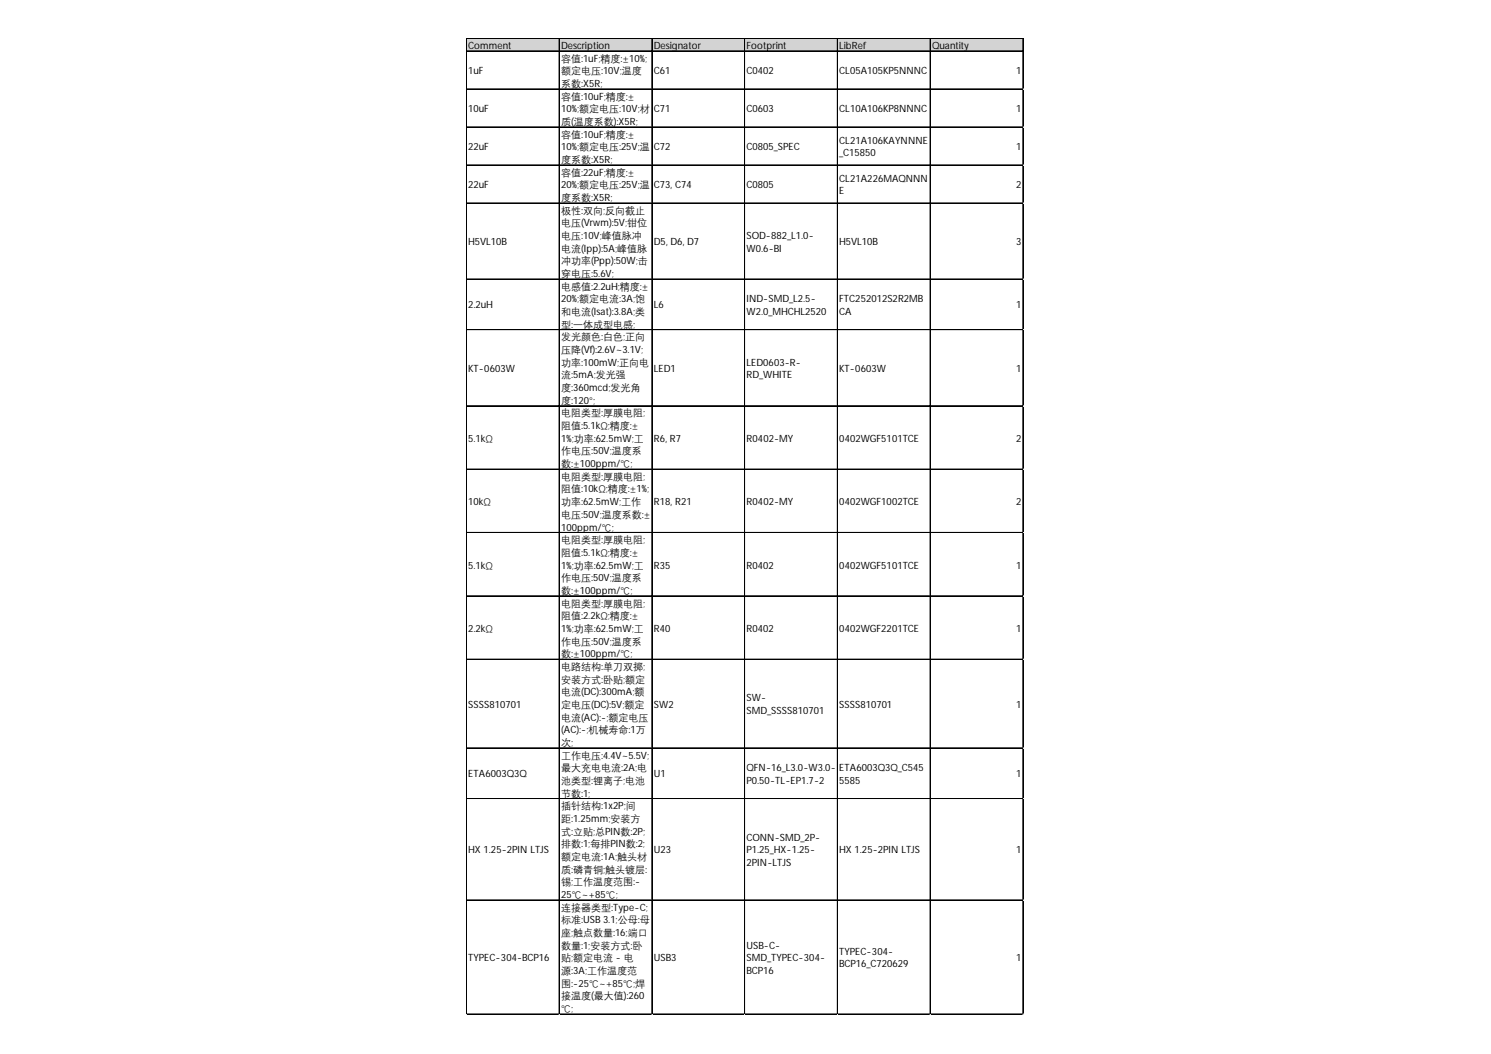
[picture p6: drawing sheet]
<svg xmlns="http://www.w3.org/2000/svg" width="297mm" height="210mm" viewBox="0 0 297 210" stroke-linecap="round" stroke-linejoin="round" font-family="sans-serif">
<defs><g id="words">
<g font-size="2">
<text x="93.3" y="9.7">Comment</text>
<text x="111.8" y="9.7">Description</text>
<text x="130.3" y="9.7">Designator</text>
<text x="148.7" y="9.7">Footprint</text>
<text x="167.2" y="9.7">LibRef</text>
<text x="185.7" y="9.7">Quantity</text>
<text x="93.3" y="14.8">1uF</text>
<text x="111.8" y="12.3">容值:1uF;精度:±10%;</text>
<text x="111.8" y="14.8">额定电压:10V;温度</text>
<text x="111.8" y="17.3">系数:X5R;</text>
<text x="130.3" y="14.8">C61</text>
<text x="148.7" y="14.8">C0402</text>
<text x="167.2" y="14.8">CL05A105KP5NNNC</text>
<text x="202.4" y="14.8">1</text>
<text x="93.3" y="22.4">10uF</text>
<text x="111.8" y="19.8">容值:10uF;精度:±</text>
<text x="111.8" y="22.4">10%;额定电压:10V;材</text>
<text x="130.3" y="22.4">C71</text>
<text x="148.7" y="22.4">C0603</text>
<text x="167.2" y="22.4">CL10A106KP8NNNC</text>
<text x="202.4" y="22.4">1</text>
<text x="93.3" y="29.9">22uF</text>
<text x="111.8" y="24.9">质(温度系数):X5R;</text>
<text x="111.8" y="27.4">容值:10uF;精度:±</text>
<text x="111.8" y="29.9">10%;额定电压:25V;温</text>
<text x="130.3" y="29.9">C72</text>
<text x="148.7" y="29.9">C0805_SPEC</text>
<text x="167.2" y="28.6">CL21A106KAYNNNE</text>
<text x="202.4" y="29.9">1</text>
<text x="111.8" y="32.5">度系数:X5R;</text>
<text x="111.8" y="35">容值:22uF;精度:±</text>
<text x="167.2" y="31.1">_C15850</text>
<text x="93.3" y="37.5">22uF</text>
<text x="111.8" y="37.5">20%;额定电压:25V;温</text>
<text x="111.8" y="40">度系数:X5R;</text>
<text x="130.3" y="37.5">C73, C74</text>
<text x="148.7" y="37.5">C0805</text>
<text x="167.2" y="36.2">CL21A226MAQNNN</text>
<text x="167.2" y="38.7">E</text>
<text x="202.4" y="37.5">2</text>
<text x="111.8" y="42.6">极性:双向;反向截止</text>
<text x="111.8" y="45.1">电压(Vrwm):5V;钳位</text>
<text x="111.8" y="47.6">电压:10V;峰值脉冲</text>
<text x="148.7" y="47.6">SOD-882_L1.0-</text>
<text x="93.3" y="48.8">H5VL10B</text>
<text x="111.8" y="50.1">电流(Ipp):5A;峰值脉</text>
<text x="111.8" y="52.7">冲功率(Ppp):50W;击</text>
<text x="130.3" y="48.8">D5, D6, D7</text>
<text x="148.7" y="50.1">W0.6-BI</text>
<text x="167.2" y="48.8">H5VL10B</text>
<text x="202.4" y="48.8">3</text>
<text x="111.8" y="55.2">穿电压:5.6V;</text>
<text x="111.8" y="57.7">电感值:2.2uH;精度:±</text>
<text x="93.3" y="61.4">2.2uH</text>
<text x="111.8" y="60.2">20%;额定电流:3A;饱</text>
<text x="111.8" y="62.7">和电流(Isat):3.8A;类</text>
<text x="111.8" y="65.3">型:一体成型电感;</text>
<text x="130.3" y="61.4">L6</text>
<text x="148.7" y="60.2">IND-SMD_L2.5-</text>
<text x="148.7" y="62.7">W2.0_MHCHL2520</text>
<text x="167.2" y="60.2">FTC252012S2R2MB</text>
<text x="167.2" y="62.7">CA</text>
<text x="202.4" y="61.4">1</text>
<text x="111.8" y="67.8">发光颜色:白色;正向</text>
<text x="111.8" y="70.3">压降(Vf):2.6V~3.1V;</text>
<text x="93.3" y="74">KT-0603W</text>
<text x="111.8" y="72.8">功率:100mW;正向电</text>
<text x="111.8" y="75.4">流:5mA;发光强</text>
<text x="111.8" y="77.9">度:360mcd;发光角</text>
<text x="130.3" y="74">LED1</text>
<text x="148.7" y="72.8">LED0603-R-</text>
<text x="148.7" y="75.4">RD_WHITE</text>
<text x="167.2" y="74">KT-0603W</text>
<text x="202.4" y="74">1</text>
<text x="111.8" y="80.4">度:120°;</text>
<text x="111.8" y="82.9">电阻类型:厚膜电阻;</text>
<text x="93.3" y="88">5.1kΩ</text>
<text x="111.8" y="85.5">阻值:5.1kΩ;精度:±</text>
<text x="111.8" y="88">1%;功率:62.5mW;工</text>
<text x="130.3" y="88">R6, R7</text>
<text x="148.7" y="88">R0402-MY</text>
<text x="167.2" y="88">0402WGF5101TCE</text>
<text x="202.4" y="88">2</text>
<text x="111.8" y="90.5">作电压:50V;温度系</text>
<text x="111.8" y="93">数:±100ppm/℃;</text>
<text x="111.8" y="95.6">电阻类型:厚膜电阻;</text>
<text x="93.3" y="100.6">10kΩ</text>
<text x="111.8" y="98.1">阻值:10kΩ;精度:±1%;</text>
<text x="111.8" y="100.6">功率:62.5mW;工作</text>
<text x="130.3" y="100.6">R18, R21</text>
<text x="148.7" y="100.6">R0402-MY</text>
<text x="167.2" y="100.6">0402WGF1002TCE</text>
<text x="202.4" y="100.6">2</text>
<text x="111.8" y="103.1">电压:50V;温度系数:±</text>
<text x="111.8" y="105.6">100ppm/℃;</text>
<text x="93.3" y="113.2">5.1kΩ</text>
<text x="111.8" y="108.2">电阻类型:厚膜电阻;</text>
<text x="111.8" y="110.7">阻值:5.1kΩ;精度:±</text>
<text x="111.8" y="113.2">1%;功率:62.5mW;工</text>
<text x="130.3" y="113.2">R35</text>
<text x="148.7" y="113.2">R0402</text>
<text x="167.2" y="113.2">0402WGF5101TCE</text>
<text x="202.4" y="113.2">1</text>
<text x="111.8" y="115.7">作电压:50V;温度系</text>
<text x="111.8" y="118.3">数:±100ppm/℃;</text>
<text x="93.3" y="125.8">2.2kΩ</text>
<text x="111.8" y="120.8">电阻类型:厚膜电阻;</text>
<text x="111.8" y="123.3">阻值:2.2kΩ;精度:±</text>
<text x="111.8" y="125.8">1%;功率:62.5mW;工</text>
<text x="130.3" y="125.8">R40</text>
<text x="148.7" y="125.8">R0402</text>
<text x="167.2" y="125.8">0402WGF2201TCE</text>
<text x="202.4" y="125.8">1</text>
<text x="111.8" y="128.4">作电压:50V;温度系</text>
<text x="111.8" y="130.9">数:±100ppm/℃;</text>
<text x="111.8" y="133.4">电路结构:单刀双掷;</text>
<text x="111.8" y="135.9">安装方式:卧贴;额定</text>
<text x="93.3" y="141">SSSS810701</text>
<text x="111.8" y="138.5">电流(DC):300mA;额</text>
<text x="111.8" y="141">定电压(DC):5V;额定</text>
<text x="111.8" y="143.5">电流(AC):-;额定电压</text>
<text x="130.3" y="141">SW2</text>
<text x="148.7" y="139.7">SW-</text>
<text x="148.7" y="142.2">SMD_SSSS810701</text>
<text x="167.2" y="141">SSSS810701</text>
<text x="202.4" y="141">1</text>
<text x="111.8" y="146">(AC):-;机械寿命:1万</text>
<text x="111.8" y="148.6">次;</text>
<text x="93.3" y="154.8">ETA6003Q3Q</text>
<text x="111.8" y="151.1">工作电压:4.4V~5.5V;</text>
<text x="111.8" y="153.6">最大充电电流:2A;电</text>
<text x="130.3" y="154.8">U1</text>
<text x="148.7" y="153.6">QFN-16_L3.0-W3.0-</text>
<text x="167.2" y="153.6">ETA6003Q3Q_C545</text>
<text x="202.4" y="154.8">1</text>
<text x="111.8" y="156.1">池类型:锂离子;电池</text>
<text x="111.8" y="158.6">节数:1;</text>
<text x="111.8" y="161.2">插针结构:1x2P;间</text>
<text x="148.7" y="156.1">P0.50-TL-EP1.7-2</text>
<text x="167.2" y="156.1">5585</text>
<text x="111.8" y="163.7">距:1.25mm;安装方</text>
<text x="111.8" y="166.2">式:立贴;总PIN数:2P;</text>
<text x="148.7" y="167.4">CONN-SMD_2P-</text>
<text x="93.3" y="169.9">HX1.25-2PIN LTJS</text>
<text x="111.8" y="168.7">排数:1;每排PIN数:2;</text>
<text x="111.8" y="171.3">额定电流:1A;触头材</text>
<text x="111.8" y="173.8">质:磷青铜;触头镀层:</text>
<text x="130.3" y="169.9">U23</text>
<text x="148.7" y="169.9">P1.25_HX-1.25-</text>
<text x="148.7" y="172.5">2PIN-LTJS</text>
<text x="167.2" y="169.9">HX1.25-2PIN LTJS</text>
<text x="202.4" y="169.9">1</text>
<text x="111.8" y="176.3">锡;工作温度范围:-</text>
<text x="111.8" y="178.8">25℃~+85℃;</text>
<text x="111.8" y="181.4">连接器类型:Type-C;</text>
<text x="111.8" y="183.9">标准:USB3.1;公母:母</text>
<text x="93.3" y="191.5">TYPEC-304-BCP16</text>
<text x="111.8" y="186.4">座;触点数量:16;端口</text>
<text x="111.8" y="188.9">数量:1;安装方式:卧</text>
<text x="111.8" y="191.5">贴;额定电流 - 电</text>
<text x="130.3" y="191.5">USB3</text>
<text x="148.7" y="188.9">USB-C-</text>
<text x="148.7" y="191.5">SMD_TYPEC-304-</text>
<text x="167.2" y="190.1">TYPEC-304-</text>
<text x="202.4" y="191.5">1</text>
<text x="111.8" y="194">源:3A;工作温度范</text>
<text x="111.8" y="196.5">围:-25℃~+85℃;焊</text>
<text x="148.7" y="194">BCP16</text>
<text x="167.2" y="192.6">BCP16_C720629</text>
<text x="111.8" y="199">接温度(最大值):260</text>
<text x="111.8" y="201.5">℃;</text>
</g>
</g></defs>
<path d="M93 7.7h111v2.6h-111z" fill="#d3d3d3"/>
<g fill="none" stroke="#000" stroke-width=".2">
<path d="M92.9 7.6v194.5M93 7.6v194.5M93 7.6h110.9M93 7.7h110.9M93 10.1h110.9M93 10.2h110.9M93 17.7h110.9M93 17.8h110.9M111.4 7.7v194.4M129.9 7.7v194.4M148.3 7.7v194.4M148.4 7.7v194.4"/>
<path d="M166.8 7.7v194.4M166.9 7.7v194.4M185.3 7.7v194.4M185.4 7.7v194.4M203.8 7.7v194.4M93 25.3h110.9M93 32.8h110.9M93 32.9h110.9M93 40.4h110.9M93 40.5h110.9M93 55.6h110.9M93 65.6h110.9"/>
<path d="M93 65.7h110.9M93 80.8h110.9M93 80.9h110.9M93 93.4h110.9M93 93.5h110.9M93 106h110.9M93 106.1h110.9M93 118.6h110.9M93 118.7h110.9M93 131.3h110.9M93 148.9h110.9M93 149h110.9"/>
<path d="M93 159h110.9M93 159.1h110.9M93 179.2h110.9M93 179.3h110.9M93 201.9h110.9M93 202h110.9"/>
</g>
<path d="M92.9 202.1h.1" fill="none" stroke="#e0e0e0" stroke-width=".2"/>
<path d="M92.9 202.1h.1z" fill="#e0e0e0"/>
<path d="M111.4 202.1h.1" fill="none" stroke="#e0e0e0" stroke-width=".2"/>
<path d="M111.4 202.1h.1z" fill="#e0e0e0"/>
<path d="M129.9 202.1h.1" fill="none" stroke="#e0e0e0" stroke-width=".2"/>
<path d="M129.9 202.1h.1z" fill="#e0e0e0"/>
<path d="M148.3 202.1h.1" fill="none" stroke="#e0e0e0" stroke-width=".2"/>
<path d="M148.3 202.1h.2z" fill="#e0e0e0"/>
<path d="M166.8 202.1h.1" fill="none" stroke="#e0e0e0" stroke-width=".2"/>
<path d="M166.8 202.1h.1z" fill="#e0e0e0"/>
<path d="M185.3 202.1h.1" fill="none" stroke="#e0e0e0" stroke-width=".2"/>
<path d="M185.3 202.1h.1z" fill="#e0e0e0"/>
<path d="M203.8 202.1h.1" fill="none" stroke="#e0e0e0" stroke-width=".2"/>
<path d="M203.8 202.1h.1z" fill="#e0e0e0"/>
<path d="M203.9 17.7h.1" fill="none" stroke="#e0e0e0" stroke-width=".2"/>
<path d="M203.9 17.7l.1 .1z" fill="#e0e0e0"/>
<path d="M203.9 25.3h.1" fill="none" stroke="#e0e0e0" stroke-width=".2"/>
<path d="M203.9 25.3l.1 .1z" fill="#e0e0e0"/>
<path d="M203.9 32.8h.1" fill="none" stroke="#e0e0e0" stroke-width=".2"/>
<path d="M203.9 32.8l.1 .2z" fill="#e0e0e0"/>
<path d="M203.9 40.4h.1" fill="none" stroke="#e0e0e0" stroke-width=".2"/>
<path d="M203.9 40.4l.1 .1z" fill="#e0e0e0"/>
<path d="M203.9 55.6h.1" fill="none" stroke="#e0e0e0" stroke-width=".2"/>
<path d="M203.9 55.6l.1 .1z" fill="#e0e0e0"/>
<path d="M203.9 65.6h.1" fill="none" stroke="#e0e0e0" stroke-width=".2"/>
<path d="M203.9 65.6l.1 .2z" fill="#e0e0e0"/>
<path d="M203.9 80.8h.1" fill="none" stroke="#e0e0e0" stroke-width=".2"/>
<path d="M203.9 80.8l.1 .1z" fill="#e0e0e0"/>
<path d="M203.9 93.4h.1" fill="none" stroke="#e0e0e0" stroke-width=".2"/>
<path d="M203.9 93.4l.1 .1z" fill="#e0e0e0"/>
<path d="M203.9 106h.1" fill="none" stroke="#e0e0e0" stroke-width=".2"/>
<path d="M203.9 106l.1 .2z" fill="#e0e0e0"/>
<path d="M203.9 118.6h.1" fill="none" stroke="#e0e0e0" stroke-width=".2"/>
<path d="M203.9 118.6l.1 .2z" fill="#e0e0e0"/>
<path d="M203.9 131.3h.1" fill="none" stroke="#e0e0e0" stroke-width=".2"/>
<path d="M203.9 131.3l.1 .1z" fill="#e0e0e0"/>
<path d="M203.9 148.9h.1" fill="none" stroke="#e0e0e0" stroke-width=".2"/>
<path d="M203.9 148.9l.1 .2z" fill="#e0e0e0"/>
<path d="M203.9 159h.1" fill="none" stroke="#e0e0e0" stroke-width=".2"/>
<path d="M203.9 159l.1 .2z" fill="#e0e0e0"/>
<path d="M203.9 179.2h.1" fill="none" stroke="#e0e0e0" stroke-width=".2"/>
<path d="M203.9 179.2l.1 .1z" fill="#e0e0e0"/>
<path d="M203.9 201.9h.1" fill="none" stroke="#e0e0e0" stroke-width=".2"/>
<path d="M203.9 201.9l.1 .2z" fill="#e0e0e0"/>
<use href="#words"/>
</svg>
